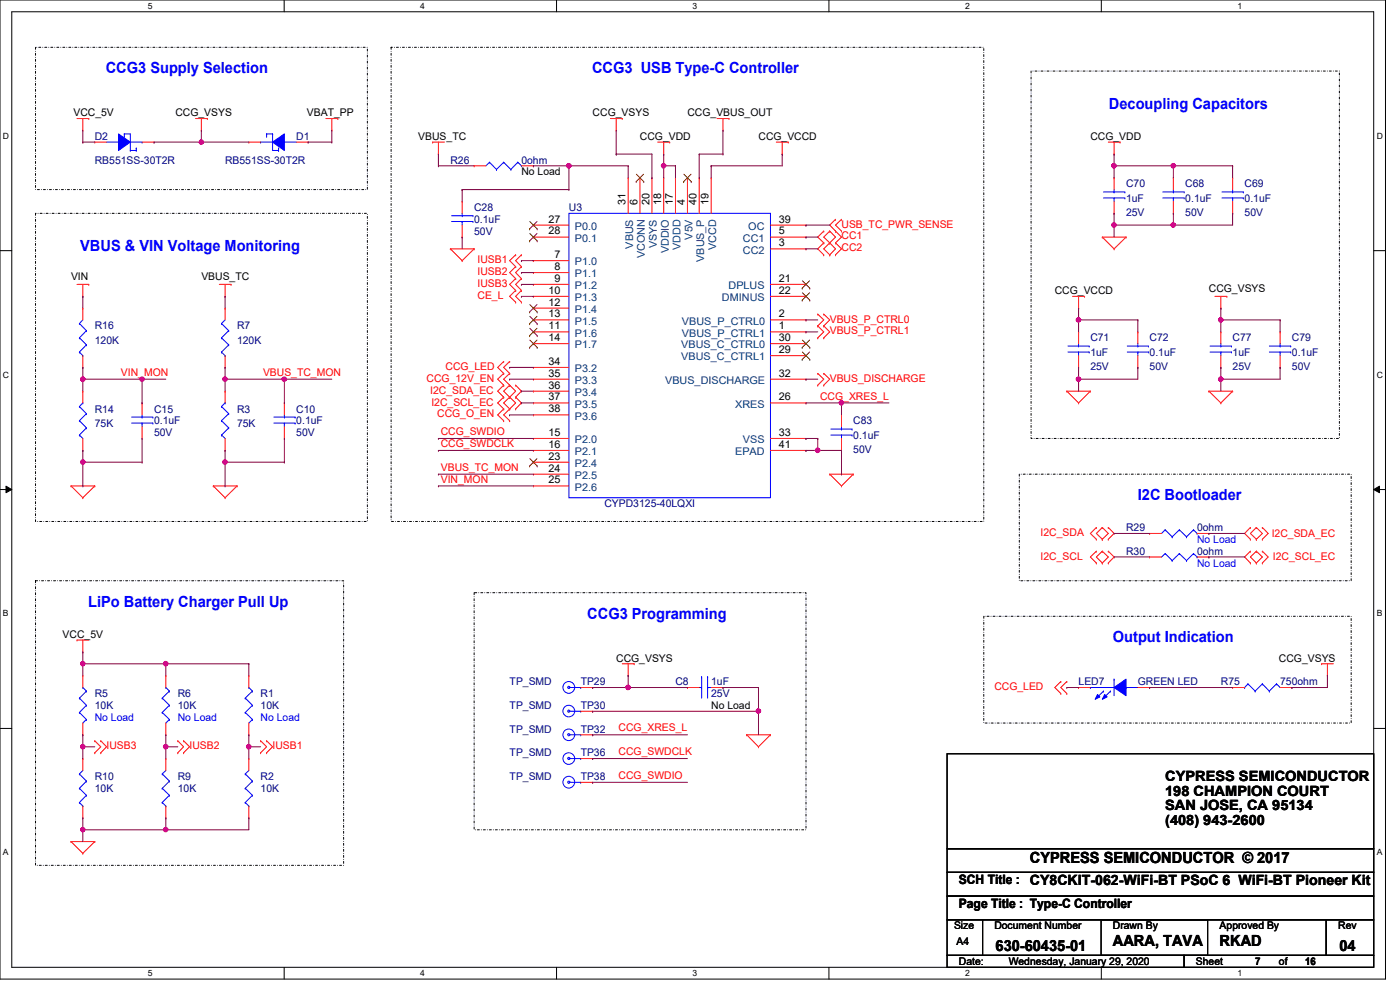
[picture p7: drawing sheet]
<svg xmlns="http://www.w3.org/2000/svg" width="297mm" height="210mm" viewBox="0 0 297 210" stroke-linecap="round" stroke-linejoin="round" font-family="sans-serif">
<defs><g id="words">
<g font-size="3.3" fill="#00f">
<text x="22.4" y="15.6">CCG3 Supply Selection</text>
<text x="125.6" y="15.6">CCG3 USB Type-C Controller</text>
<text x="235.2" y="23.1">Decoupling Capacitors</text>
<text x="17" y="53.3">VBUS &amp; VIN Voltage Monitoring</text>
<text x="241.4" y="106.1">I2C Bootloader</text>
<text x="18.7" y="128.7">LiPo Battery Charger Pull Up</text>
<text x="124.6" y="131.2">CCG3 Programming</text>
<text x="236.1" y="136.3">Output Indication</text>
</g>
<g font-size="3.3">
<text x="218.5" y="183">CYPRESS SEMICONDUCTOR © 2017</text>
<text x="211.2" y="201.6">630-60435-01</text>
<text x="236.1" y="200.6">AARA, TAVA</text>
<text x="258.7" y="200.6">RKAD</text>
<text x="284.1" y="201.6">04</text>
</g>
<g font-size="3">
<text x="247.2" y="165.7">CYPRESS SEMICONDUCTOR</text>
<text x="247.2" y="168.8">198 CHAMPION COURT</text>
<text x="247.2" y="171.9">SAN JOSE, CA 95134</text>
<text x="247.2" y="175">(408) 943-2600</text>
</g>
<g font-size="2.8">
<text x="203.4" y="187.6">SCH Title : CY8CKIT-062-WiFi-BT PSoC 6 WiFi-BT Pioneer Kit</text>
<text x="203.4" y="192.7">Page Title : Type-C Controller</text>
</g>
<g font-size="2.2">
<text x="15.6" y="24.6">VCC_5V</text>
<text x="37.2" y="24.6">CCG_VSYS</text>
<text x="65.1" y="24.6">VBAT_PP</text>
<text x="88.7" y="29.7">VBUS_TC</text>
<text x="125.7" y="24.6">CCG_VSYS</text>
<text x="135.8" y="29.7">CCG_VDD</text>
<text x="145.8" y="24.6">CCG_VBUS_OUT</text>
<text x="160.9" y="29.7">CCG_VCCD</text>
<text x="231.3" y="29.7">CCG_VDD</text>
<text x="110.6" y="37.2">No Load</text>
<text x="116.4" y="47.2">27</text>
<text x="132.7" y="43.5" transform="rotate(-90 132.7 43.5)">31</text>
<text x="135.2" y="43.5" transform="rotate(-90 135.2 43.5)">6</text>
<text x="137.8" y="43.5" transform="rotate(-90 137.8 43.5)">20</text>
<text x="140.3" y="43.5" transform="rotate(-90 140.3 43.5)">18</text>
<text x="142.7" y="43.5" transform="rotate(-90 142.7 43.5)">17</text>
<text x="145.3" y="43.5" transform="rotate(-90 145.3 43.5)">4</text>
<text x="147.8" y="43.5" transform="rotate(-90 147.8 43.5)">40</text>
<text x="150.3" y="43.5" transform="rotate(-90 150.3 43.5)">19</text>
<text x="165.2" y="47.2">39</text>
<text x="116.4" y="49.7">28</text>
<text x="165.2" y="52.2">3</text>
<text x="165.2" y="49.7">5</text>
<text x="15.1" y="59.4">VIN</text>
<text x="42.7" y="59.4">VBUS_TC</text>
<text x="117.6" y="54.7">7</text>
<text x="117.6" y="57.3">8</text>
<text x="117.6" y="59.8">9</text>
<text x="165.2" y="59.8">21</text>
<text x="116.4" y="62.3">10</text>
<text x="116.4" y="64.8">12</text>
<text x="165.2" y="62.3">22</text>
<text x="223.8" y="62.4">CCG_VCCD</text>
<text x="256.5" y="61.8">CCG_VSYS</text>
<text x="116.4" y="67.3">13</text>
<text x="116.4" y="69.8">11</text>
<text x="165.2" y="69.8">1</text>
<text x="165.2" y="67.3">2</text>
<text x="116.4" y="72.3">14</text>
<text x="116.4" y="77.4">34</text>
<text x="165.2" y="72.3">30</text>
<text x="165.2" y="74.9">29</text>
<text x="116.4" y="82.4">36</text>
<text x="116.4" y="79.9">35</text>
<text x="165.2" y="79.9">32</text>
<text x="116.4" y="87.5">38</text>
<text x="116.4" y="84.9">37</text>
<text x="165.2" y="84.9">26</text>
<text x="116.4" y="95">16</text>
<text x="116.4" y="92.5">15</text>
<text x="165.2" y="92.5">33</text>
<text x="165.2" y="95">41</text>
<text x="116.4" y="100">24</text>
<text x="116.4" y="97.5">23</text>
<text x="116.4" y="102.5">25</text>
<text x="13.3" y="135.3">VCC_5V</text>
<text x="130.7" y="140.3">CCG_VSYS</text>
<text x="271.3" y="140.3">CCG_VSYS</text>
<text x="150.9" y="150.4">No Load</text>
<text x="202.4" y="197.1">Size</text>
<text x="210.9" y="197.1">Document Number</text>
<text x="236.1" y="197.1">Drawn By</text>
<text x="258.7" y="197.1">Approved By</text>
<text x="283.9" y="197.1">Rev</text>
<text x="202.9" y="200.4">A4</text>
<text x="203.4" y="204.7">Date:</text>
<text x="214" y="204.7">Wednesday, January 29, 2020</text>
<text x="253.7" y="204.7">Sheet</text>
<text x="266.3" y="204.7">7</text>
<text x="271.3" y="204.7">of</text>
<text x="276.9" y="204.7">16</text>
</g>
<g font-size="2.2" fill="#000080">
<text x="20.1" y="29.7">D2</text>
<text x="62.9" y="29.7">D1</text>
<text x="20.1" y="34.7">RB551SS-30T2R</text>
<text x="47.8" y="34.7">RB551SS-30T2R</text>
<text x="95.5" y="34.7">R26</text>
<text x="110.6" y="34.7">0ohm</text>
<text x="238.9" y="39.8">C70</text>
<text x="251.5" y="39.8">C68</text>
<text x="264" y="39.8">C69</text>
<text x="100.6" y="44.7">C28</text>
<text x="100.6" y="47.3">0.1uF</text>
<text x="120.7" y="44.7">U3</text>
<text x="238.9" y="42.8">1uF</text>
<text x="238.9" y="45.8">25V</text>
<text x="251.5" y="42.8">0.1uF</text>
<text x="251.5" y="45.8">50V</text>
<text x="264" y="42.8">0.1uF</text>
<text x="264" y="45.8">50V</text>
<text x="100.6" y="49.8">50V</text>
<text x="20.1" y="69.9">R16</text>
<text x="50.3" y="69.9">R7</text>
<text x="20.1" y="72.9">120K</text>
<text x="50.3" y="72.9">120K</text>
<text x="231.3" y="72.4">C71</text>
<text x="231.3" y="75.4">1uF</text>
<text x="243.9" y="72.4">C72</text>
<text x="243.9" y="75.4">0.1uF</text>
<text x="261.5" y="72.4">C77</text>
<text x="261.5" y="75.4">1uF</text>
<text x="274.1" y="72.4">C79</text>
<text x="274.1" y="75.4">0.1uF</text>
<text x="231.3" y="78.4">25V</text>
<text x="243.9" y="78.4">50V</text>
<text x="261.5" y="78.4">25V</text>
<text x="274.1" y="78.4">50V</text>
<text x="20.1" y="87.5">R14</text>
<text x="32.7" y="87.5">C15</text>
<text x="50.3" y="87.5">R3</text>
<text x="62.9" y="87.5">C10</text>
<text x="20.1" y="90.5">75K</text>
<text x="32.7" y="90">0.1uF</text>
<text x="32.7" y="92.5">50V</text>
<text x="50.3" y="90.5">75K</text>
<text x="62.9" y="90">0.1uF</text>
<text x="62.9" y="92.5">50V</text>
<text x="181" y="90">C83</text>
<text x="181" y="93">0.1uF</text>
<text x="181" y="96.1">50V</text>
<text x="128.2" y="107.6">CYPD3125-40LQXI</text>
<text x="238.9" y="112.6">R29</text>
<text x="254" y="112.6">0ohm</text>
<text x="238.9" y="117.7">R30</text>
<text x="254" y="117.7">0ohm</text>
<text x="20.1" y="147.9">R5</text>
<text x="37.7" y="147.9">R6</text>
<text x="55.3" y="147.9">R1</text>
<text x="108.1" y="145.3">TP_SMD</text>
<text x="123.2" y="145.3">TP29</text>
<text x="143.3" y="145.3">C8</text>
<text x="150.9" y="145.3">1uF</text>
<text x="150.9" y="147.9">25V</text>
<text x="228.8" y="145.3">LED7</text>
<text x="241.4" y="145.3">GREEN LED</text>
<text x="259" y="145.3">R75</text>
<text x="271.6" y="145.3">750ohm</text>
<text x="20.1" y="150.4">10K</text>
<text x="37.7" y="150.4">10K</text>
<text x="55.3" y="150.4">10K</text>
<text x="108.1" y="155.4">TP_SMD</text>
<text x="108.1" y="150.4">TP_SMD</text>
<text x="123.2" y="155.4">TP32</text>
<text x="123.2" y="150.4">TP30</text>
<text x="108.1" y="160.4">TP_SMD</text>
<text x="123.2" y="160.4">TP36</text>
<text x="20.1" y="165.5">R10</text>
<text x="20.1" y="168">10K</text>
<text x="37.7" y="165.5">R9</text>
<text x="37.7" y="168">10K</text>
<text x="55.3" y="165.5">R2</text>
<text x="55.3" y="168">10K</text>
<text x="108.1" y="165.5">TP_SMD</text>
<text x="123.2" y="165.5">TP38</text>
</g>
<g font-size="2.2" fill="#004080">
<text x="122" y="51.3">P0.1</text>
<text x="122" y="48.8">P0.0</text>
<text x="134.3" y="52.7" transform="rotate(-90 134.3 52.7)">VBUS</text>
<text x="139.4" y="52.6" transform="rotate(-90 139.4 52.6)">VSYS</text>
<text x="141.9" y="53.8" transform="rotate(-90 141.9 53.8)">VDDIO</text>
<text x="144.4" y="53" transform="rotate(-90 144.4 53)">VDDD</text>
<text x="146.9" y="50.8" transform="rotate(-90 146.9 50.8)">V5V</text>
<text x="151.9" y="53" transform="rotate(-90 151.9 53)">VCCD</text>
<text x="157.6" y="53.8">CC2</text>
<text x="157.6" y="51.3">CC1</text>
<text x="158.7" y="48.8">OC</text>
<text x="122" y="56.3">P1.0</text>
<text x="122" y="58.8">P1.1</text>
<text x="136.8" y="54.8" transform="rotate(-90 136.8 54.8)">VCONN</text>
<text x="149.4" y="55.5" transform="rotate(-90 149.4 55.5)">VBUS_P</text>
<text x="122" y="61.3">P1.2</text>
<text x="122" y="63.9">P1.3</text>
<text x="153.2" y="63.9">DMINUS</text>
<text x="154.6" y="61.3">DPLUS</text>
<text x="122" y="66.4">P1.4</text>
<text x="122" y="68.9">P1.5</text>
<text x="122" y="71.4">P1.6</text>
<text x="144.7" y="71.4">VBUS_P_CTRL1</text>
<text x="144.7" y="68.9">VBUS_P_CTRL0</text>
<text x="122" y="73.9">P1.7</text>
<text x="144.5" y="73.9">VBUS_C_CTRL0</text>
<text x="144.5" y="76.5">VBUS_C_CTRL1</text>
<text x="122" y="84">P3.4</text>
<text x="122" y="81.4">P3.3</text>
<text x="122" y="79">P3.2</text>
<text x="141.1" y="81.4">VBUS_DISCHARGE</text>
<text x="122" y="89">P3.6</text>
<text x="122" y="86.5">P3.5</text>
<text x="156" y="86.5">XRES</text>
<text x="122" y="94">P2.0</text>
<text x="157.6" y="94">VSS</text>
<text x="122" y="96.6">P2.1</text>
<text x="122" y="101.6">P2.5</text>
<text x="122" y="99.1">P2.4</text>
<text x="156" y="96.6">EPAD</text>
<text x="122" y="104.1">P2.6</text>
</g>
<g font-size="2.2" fill="#f00">
<text x="178.5" y="48.3">USB_TC_PWR_SENSE</text>
<text x="178.5" y="50.8">CC1</text>
<text x="178.5" y="53.3">CC2</text>
<text x="101.3" y="58.3">IUSB2</text>
<text x="101.3" y="55.8">IUSB1</text>
<text x="101.3" y="60.9">IUSB3</text>
<text x="101.3" y="63.4">CE_L</text>
<text x="176" y="68.4">VBUS_P_CTRL0</text>
<text x="176" y="70.9">VBUS_P_CTRL1</text>
<text x="25.7" y="79.7">VIN_MON</text>
<text x="55.8" y="79.7">VBUS_TC_MON</text>
<text x="90.5" y="81">CCG_12V_EN</text>
<text x="91.3" y="83.5">I2C_SDA_EC</text>
<text x="94.5" y="78.4">CCG_LED</text>
<text x="176" y="81">VBUS_DISCHARGE</text>
<text x="91.5" y="86">I2C_SCL_EC</text>
<text x="92.8" y="88.5">CCG_O_EN</text>
<text x="174" y="84.8">CCG_XRES_L</text>
<text x="93.5" y="94.8">CCG_SWDCLK</text>
<text x="93.5" y="92.3">CCG_SWDIO</text>
<text x="93.5" y="99.9">VBUS_TC_MON</text>
<text x="93.5" y="102.4">VIN_MON</text>
<text x="220.8" y="113.7">I2C_SDA</text>
<text x="269.8" y="113.9">I2C_SDA_EC</text>
<text x="220.8" y="118.7">I2C_SCL</text>
<text x="270" y="118.7">I2C_SCL_EC</text>
<text x="210.9" y="146.3">CCG_LED</text>
<text x="131.2" y="155.2">CCG_XRES_L</text>
<text x="22.6" y="158.9">IUSB3</text>
<text x="40.2" y="158.9">IUSB2</text>
<text x="57.8" y="158.9">IUSB1</text>
<text x="131.2" y="160.2">CCG_SWDCLK</text>
<text x="131.2" y="165.2">CCG_SWDIO</text>
</g>
<g font-size="2.2" fill="#00f">
<text x="254" y="115.2">No Load</text>
<text x="254" y="120.2">No Load</text>
<text x="20.1" y="152.9">No Load</text>
<text x="37.7" y="152.9">No Load</text>
<text x="55.3" y="152.9">No Load</text>
</g>
<g font-size="1.8">
<text x="31.4" y="1.9">5</text>
<text x="89.2" y="1.9">4</text>
<text x="146.9" y="1.9">3</text>
<text x="204.7" y="1.9">2</text>
<text x="262.5" y="1.9">1</text>
<text x=".6" y="29.4">D</text>
<text x="292.1" y="29.4">D</text>
<text x=".6" y="80.1">C</text>
<text x="292.1" y="80.1">C</text>
<text x=".6" y="130.8">B</text>
<text x="292.1" y="130.8">B</text>
<text x=".6" y="181.4">A</text>
<text x="292.1" y="181.4">A</text>
<text x="31.4" y="207.1">5</text>
<text x="89.2" y="207.1">4</text>
<text x="146.9" y="207.1">3</text>
<text x="204.7" y="207.1">2</text>
<text x="262.5" y="207.1">1</text>
</g>
</g></defs>
<path d="M0 0h293.9v207.7h-293.9zM2.5 2.5h288.9v202.7h-288.9z" fill="none" stroke="#000" stroke-width=".21"/>
<g fill="#fff">
<path d="M31.4 .3h.9v1.9h-.9z"/>
<path d="M31.4 205.4h.9v2h-.9z"/>
</g>
<path d="M60.3 0v2.5M60.3 205.2v2.5" fill="none" stroke="#000" stroke-width=".21"/>
<g fill="#fff">
<path d="M89.2 .3h.9v1.9h-.9z"/>
<path d="M89.2 205.4h.9v2h-.9z"/>
</g>
<path d="M118.1 0v2.5M118.1 205.2v2.5" fill="none" stroke="#000" stroke-width=".21"/>
<g fill="#fff">
<path d="M146.9 .3h1v1.9h-1z"/>
<path d="M146.9 205.4h1v2h-1z"/>
</g>
<path d="M175.9 0v2.5M175.9 205.2v2.5" fill="none" stroke="#000" stroke-width=".21"/>
<g fill="#fff">
<path d="M204.7 .3h1v1.9h-1z"/>
<path d="M204.7 205.4h1v2h-1z"/>
</g>
<path d="M233.6 0v2.5M233.6 205.2v2.5" fill="none" stroke="#000" stroke-width=".21"/>
<g fill="#fff">
<path d="M262.5 .3h1v1.9h-1z"/>
<path d="M262.5 205.4h1v2h-1z"/>
<path d="M.6 27.8h1.3v2h-1.3z"/>
<path d="M292.1 27.8h1.2v2h-1.2z"/>
<path d="M.6 78.5h1.3v2h-1.3z"/>
<path d="M292.1 78.5h1.2v2h-1.2z"/>
</g>
<path d="M0 53.2h2.5M291.4 53.2h2.5" fill="none" stroke="#000" stroke-width=".21"/>
<g fill="#fff">
<path d="M.6 129.2h1.2v1.9h-1.2z"/>
<path d="M292.1 129.2h1.1v1.9h-1.1z"/>
</g>
<path d="M0 103.8h2.5M1.3 103.1l1.2 .7-1.2 .7zM291.4 103.8l1.3-.7v1.4zM291.4 103.8h2.5" fill="none" stroke="#000" stroke-width=".21"/>
<path d="M1.3 103.1l1.2 .7-1.2 .7zM291.4 103.8l1.3-.7v1.4z" fill="#000"/>
<g fill="#fff">
<path d="M.6 179.8h1.2v2h-1.2z"/>
<path d="M292.1 179.8h1.1v2h-1.1z"/>
</g>
<path d="M0 154.5h2.5M200.9 159.9h90.5v20.1h-90.5zM291.4 154.5h2.5M200.9 180h90.5v5h-90.5zM200.9 185h90.5v5.1h-90.5zM200.9 195.1h7.5v7.5h-7.5zM200.9 190.1h90.5v5h-90.5zM208.4 195.1h72.9v7.5h-72.9zM233.6 195.1h22.6v7.5h-22.6zM281.3 195.1h10.1v7.5h-10.1zM200.9 202.6h50.3v2.6h-50.3zM251.2 202.6h40.2v2.6h-40.2z" fill="none" stroke="#000" stroke-width=".21"/>
<path d="M7.5 10h70.4v30.2h-70.4zM83 10h125.7v100.6h-125.7zM218.7 15.1h65.4v77.9h-65.4zM7.5 45.3h70.4v65.3h-70.4zM216.2 100.6h70.4v22.6h-70.4zM7.5 123.2h65.4v60.4h-65.4zM100.6 125.7h70.4v50.3h-70.4zM208.7 130.7h77.9v22.7h-77.9z" fill="none" stroke="#000" stroke-width=".21" stroke-dasharray=".4 .4 0 .4"/>
<g fill="none" stroke="#f00" stroke-width=".21">
<path d="M16.3 25.1h2.5M17.6 27.6h.1M17.6 25.1v2.5M18.8 25.1h.1M41.5 25.1h2.5M42.7 27.6h.1M42.7 25.1v2.5M44 25.1h.1M69.1 25.1h2.6M70.4 27.6h.1M70.4 25.1v2.5M71.7 25.1h.1"/>
<path d="M91.8 30.1h.1M91.8 30.1h2.5M93 32.7h.1M93 30.1v2.6M100.6 35.2h.1M100.6 35.2h2.5M110.6 35.2h2.6M113.2 35.2h.1M129.5 25.1h2.5M130.7 27.6h.1M130.7 25.1v2.5M132 25.1h.1"/>
<path d="M139.5 30.1h2.6M140.8 32.7h.1M140.8 30.1v2.6M142.1 30.1h.1M152.1 25.1h2.5M153.4 27.6h.1M153.4 25.1v2.5M154.6 25.1h.1M164.7 30.1h2.5M165.9 32.7h.1M165.9 30.1v2.6M167.2 30.1h.1"/>
<path d="M235.1 30.1h2.5M236.3 32.7h.1M236.3 30.1v2.6M237.6 30.1h.1M95.5 52.8h.1M95.5 52.8h5.1M95.5 52.8l2.5 2.5M98 55.3h.1M98 42.7h.1M98 50.3h.1M98 42.7v2.6M98 47.8v2.5"/>
<path d="M100.6 52.8h.1M100.6 52.8l-2.6 2.5M109.4 59.1h.1M109.4 56.6h.1M109.4 54.1h.1M109.4 59.1l-1.3 1.2 1.3 1.3M109.4 56.6l-1.3 1.2 1.3 1.3M109.4 54.1l-1.3 1.2 1.3 1.3M110.6 59.1h.1M110.6 56.6h.1M110.6 54.1h.1M110.6 59.1l-1.2 1.2 1.2 1.3"/>
<path d="M110.6 56.6l-1.2 1.2 1.2 1.3M110.6 54.1l-1.2 1.2 1.2 1.3M174.8 49h.1M174.8 51.5h.1M174.8 54.1h.1M174.8 49l-1.3 1.3 1.3 1.2M174.8 51.5l-1.3 1.3 1.3 1.3M176 51.5h.1M176 49h.1M176 54.1h.1M176 49l-1.2 1.3 1.2 1.2M176 49l1.2 1.3-2.4 2.5 1.2 1.3"/>
<path d="M176 51.5l1.2 1.3-1.2 1.3M177.2 46.5h.1M177.2 49h.1M177.2 51.5h.1M177.2 54.1h.1M177.2 46.5l-1.2 1.3 1.2 1.2M177.2 49l1.3 1.3-1.3 1.2M177.2 51.5l1.3 1.3-1.3 1.3M178.5 49h.1M178.5 46.5h.1M178.5 46.5l-1.3 1.3 1.3 1.2M233.8 50.3h.1"/>
<path d="M233.8 50.3h5.1M233.8 50.3l2.5 2.5M236.3 52.8h.1M238.9 50.3h.1M238.9 50.3l-2.6 2.5M16.3 60.3h2.5M17.6 62.9h.1M17.6 65.4h.1M17.6 77.9h.1M17.6 60.3v2.6M17.6 65.4v2.5M17.6 75.4v2.5"/>
<path d="M18.8 60.3h.1M46.5 60.3h2.5M47.8 62.9h.1M47.8 60.3v2.6M49 60.3h.1M106.8 76.7h.1M106.8 79.2h.1M106.8 76.7l-1.2 1.2 1.2 1.3M106.8 79.2l-1.2 1.2 1.2 1.3M108.1 76.7h.1M108.1 79.2h.1M108.1 76.7l-1.3 1.2 1.3 1.3"/>
<path d="M108.1 79.2l-1.3 1.2 2.6 2.6-1.3 1.2M109.4 61.6h.1M109.4 64.1h.1M109.4 61.6l-1.3 1.3 1.3 1.2M110.6 61.6h.1M110.6 64.1h.1M110.6 61.6l-1.2 1.3 1.2 1.2M173.5 69.1h.1M173.5 66.6h.1M173.5 71.7h.1M173.5 79.2h.1M173.5 66.6l1.3 1.3-1.3 1.2"/>
<path d="M173.5 69.1l1.3 1.3-1.3 1.3M173.5 79.2l1.3 1.2-1.3 1.3M174.8 69.1h.1M174.8 66.6h.1M174.8 71.7h.1M174.8 79.2h.1M174.8 66.6l1.2 1.3-1.2 1.2M174.8 69.1l1.2 1.3-1.2 1.3M174.8 79.2l1.2 1.2-1.2 1.3M227.5 62.9h2.6M228.8 65.4h.1M228.8 62.9v2.5"/>
<path d="M230.1 62.9h.1M241.4 70.4h.1M241.4 77.9h.1M241.4 70.4v2.5M241.4 75.4v2.5M257.7 62.9h2.6M259 65.4h.1M259 70.4h.1M259 77.9h.1M259 62.9v2.5M259 70.4v2.5M259 75.4v2.5"/>
<path d="M260.3 62.9h.1M17.6 95.5h.1M17.6 83h.1M17.6 83v2.5M17.6 93v2.5M30.1 85.5h.1M30.1 93h.1M30.1 85.5v2.5M30.1 90.5v2.5M106.8 81.7h.1M106.8 86.7h.1M106.8 89.2h.1"/>
<path d="M106.8 84.2h.1M106.8 86.7l-1.2 1.3 1.2 1.2M106.8 81.7l-1.2 1.3 1.2 1.2M106.8 84.2l-1.2 1.3 1.2 1.2M108.1 81.7h.1M108.1 86.7h.1M108.1 89.2h.1M108.1 84.2h.1M108.1 84.2l1.3 1.3-2.6 2.5 1.3 1.2M108.1 81.7l-1.3 1.3 1.3 1.2M108.1 84.2l-1.3 1.3 1.3 1.2M109.4 84.2h.1"/>
<path d="M109.4 81.7h.1M109.4 86.7h.1M109.4 84.2l1.2 1.3-1.2 1.2M109.4 81.7l1.2 1.3-1.2 1.2M173.5 81.7h.1M174.8 81.7h.1M226.3 83h.1M226.3 83h5M226.3 83l2.5 2.5M228.8 85.5h.1M231.3 83h.1M231.3 83l-2.5 2.5"/>
<path d="M256.5 83h.1M256.5 83h5M256.5 83l2.5 2.5M259 85.5h.1M261.5 83h.1M261.5 83l-2.5 2.5M15.1 103.1h.1M15.1 103.1h5M15.1 103.1l2.5 2.5M17.6 105.6h.1M20.1 103.1h.1M20.1 103.1l-2.5 2.5"/>
<path d="M45.3 103.1h.1M45.3 103.1h5M45.3 103.1l2.5 2.5M47.8 105.6h.1M50.3 103.1h.1M50.3 103.1l-2.5 2.5M176 100.6h.1M176 100.6h5M176 100.6l2.5 2.5M178.5 103.1h.1M181 100.6h.1M181 100.6l-2.5 2.5"/>
<path d="M232.6 116.9h.1M232.6 119.4h.1M232.6 111.9h.1M232.6 114.4h.1M232.6 111.9l-1.3 1.3 1.3 1.2M232.6 116.9l-1.3 1.3 1.3 1.2M233.8 119.4h.1M233.8 116.9h.1M233.8 114.4h.1M233.8 111.9h.1M233.8 116.9l1.3 1.3-1.3 1.2M233.8 116.9l-1.2 1.3 1.2 1.2"/>
<path d="M233.8 111.9l1.3 1.3-1.3 1.2M233.8 111.9l-1.2 1.3 1.2 1.2M235.1 116.9h.1M235.1 119.4h.1M235.1 111.9h.1M235.1 114.4h.1M235.1 116.9l1.2 1.3-1.2 1.2M235.1 111.9l1.2 1.3-1.2 1.2M243.9 118.2h.1M243.9 118.2h2.5M254 118.2h2.5M256.5 118.2h.1"/>
<path d="M265.3 114.4h.1M265.3 111.9h.1M265.3 119.4h.1M265.3 116.9h.1M265.3 111.9l-1.3 1.3 1.3 1.2M265.3 116.9l-1.3 1.3 1.3 1.2M266.5 111.9h.1M266.5 114.4h.1M266.5 116.9h.1M266.5 119.4h.1M266.5 111.9l-1.2 1.3 1.2 1.2M266.5 111.9l1.3 1.3-1.3 1.2"/>
<path d="M266.5 116.9l-1.2 1.3 1.2 1.2M266.5 116.9l1.3 1.3-1.3 1.2M267.8 114.4h.1M267.8 111.9h.1M267.8 119.4h.1M267.8 116.9h.1M267.8 111.9l1.2 1.3-1.2 1.2M267.8 116.9l1.2 1.3-1.2 1.2M16.3 135.8h.1M16.3 135.8h2.5M17.6 138.3h.1M17.6 135.8v2.5"/>
<path d="M20.1 157.1h.1M20.1 159.7h.1M20.1 157.1l1.3 1.3-1.3 1.3M21.4 157.1h.1M21.4 159.7h.1M21.4 157.1l1.2 1.3-1.2 1.3M37.7 157.1h.1M37.7 159.7h.1M37.7 157.1l1.2 1.3-1.2 1.3M38.9 157.1h.1M38.9 159.7h.1M38.9 157.1l1.3 1.3-1.3 1.3"/>
<path d="M52.8 155.9h.1M52.8 143.3h.1M52.8 143.3v2.5M52.8 153.4v2.5M55.3 157.1h.1M55.3 159.7h.1M55.3 157.1l1.3 1.3-1.3 1.3M56.6 157.1h.1M56.6 159.7h.1M56.6 157.1l1.2 1.3-1.2 1.3M132 140.8h2.5M133.3 143.3h.1"/>
<path d="M133.3 140.8v2.5M134.5 140.8h.1M158.4 155.9h.1M158.4 155.9h5M158.4 155.9l2.5 2.5M160.9 158.4h.1M163.4 155.9h.1M163.4 155.9l-2.5 2.5M225 144.6h.1M225 147.1h.1M225 144.6l-1.2 1.2 1.2 1.3M226.3 144.6h.1"/>
<path d="M226.3 147.1h.1M226.3 144.6l-1.3 1.2 1.3 1.3M280.4 140.8h.1M280.4 140.8h2.5M281.6 143.3h.1M281.6 140.8v2.5M15.1 178.5h.1M15.1 178.5h5M15.1 178.5l2.5 2.5M20.1 178.5h.1M20.1 178.5l-2.5 2.5M17.6 181h.1"/>
</g>
<g fill="none" stroke="#00f" stroke-width=".21">
<path d="M22.6 30.1h2.5M25.1 30.1h.1M26.4 28.4h.1M26.4 28.4h1.2v3.5M27.6 31.9h.1M27.6 30.1h2.5M27.6 31.9h1.3M28.9 31.9h.1M30.1 30.1h.1M103.8 34.4h.1M103.8 34.4l-.7 .8M103.8 34.4l1.5 1.5"/>
<path d="M105.3 35.9h.1M106.8 34.4h.1M106.8 34.4l-1.5 1.5M106.8 34.4l1.6 1.5M108.4 35.9h.1M109.9 34.4h.1M109.9 34.4l-1.5 1.5M109.9 34.4l.7 .8M110.6 35.2h.1M95.8 47h4.5M95.8 45.8h4.5M98 45.8h.1"/>
<path d="M98 47h.1M98 45.3v.5M98 47v.8M100.3 47h.1M100.3 45.8h.1M16.8 68.6h.1M16.8 71.7h.1M16.8 74.7h.1M16.8 68.6l1.5 1.5M16.8 71.7l1.5 1.5M16.8 74.7l.8 .7M17.6 75.4h.1"/>
<path d="M17.6 67.9l-.8 .7M18.3 70.1h.1M18.3 73.2h.1M18.3 70.1l-1.5 1.6M18.3 73.2l-1.5 1.5M239.1 74.7h4.5M239.1 73.4h4.5M241.4 73.4h.1M241.4 74.7h.1M241.4 72.9v.5M241.4 74.7v.7M243.6 74.7h.1"/>
<path d="M243.6 73.4h.1M256.7 74.7h4.5M256.7 73.4h4.5M259 73.4h.1M259 74.7h.1M259 72.9v.5M259 74.7v.7M261.2 74.7h.1M261.2 73.4h.1M16.8 92.3h.1M16.8 89.2h.1M16.8 86.2h.1"/>
<path d="M16.8 92.3l.8 .7M16.8 89.2l1.5 1.6M16.8 86.2l1.5 1.6M17.6 85.5h.1M17.6 85.5l-.8 .7M18.3 90.8h.1M18.3 87.8h.1M18.3 90.8l-1.5 1.5M18.3 87.8l-1.5 1.4M27.9 89.7h4.5M27.9 88.5h4.5M30.1 88.5h.1"/>
<path d="M30.1 89.7h.1M30.1 88v.5M30.1 89.7v.8M32.4 89.7h.1M32.4 88.5h.1M247.2 117.4h.1M247.2 117.4l-.8 .8M247.2 117.4l1.5 1.5M248.7 118.9h.1M250.2 117.4h.1M250.2 117.4l-1.5 1.5M250.2 117.4l1.5 1.5"/>
<path d="M251.7 118.9h.1M253.2 117.4h.1M253.2 117.4l-1.5 1.5M253.2 117.4l.8 .8M254 118.2h.1M52 151.1h.1M52 148.1h.1M52 151.1l1.6 1.5M52 148.1l1.6 1.5M52.8 145.8h.1M52.8 145.8l.8 .8M53.6 152.6h.1"/>
<path d="M53.6 149.6h.1M53.6 146.6h.1M53.6 152.6l-.8 .8M53.6 149.6l-1.6 1.5M53.6 146.6l-1.6 1.5"/>
</g>
<path d="M25.1 28.4l2.5 1.7-2.5 1.8z" fill-rule="evenodd" fill="#00f"/>
<g fill="none" stroke="#00f" stroke-width=".21">
<path d="M25.1 28.4l2.5 1.7-2.5 1.8zM26.4 28.9h.1M26.4 28.4v.5M28.9 31.4h.1M28.9 31.4v.5M47 68.6h.1M47 71.7h.1M47 74.7h.1M47 68.6l1.5 1.5M47 71.7l1.5 1.5M47 74.7l.8 .7M47.8 75.4h.1"/>
<path d="M47.8 67.9l-.8 .7M48.5 70.1h.1M48.5 73.2h.1M48.5 70.1l-1.5 1.6M48.5 73.2l-1.5 1.5M231.3 145.8h.1M231.3 145.8h5M236.3 144.1h.1M236.3 144.1v3.5M238.9 145.8h.1M238.9 145.8h2.5M264 145.8h.1"/>
<path d="M264.8 145.1h.1M264.8 145.1l1.5 1.5M264.8 145.1l-.8 .7M266.3 146.6h.1M267.8 145.1h.1M267.8 145.1l1.5 1.5M267.8 145.1l-1.5 1.5M269.3 146.6h.1M270.8 145.1h.1M270.8 145.1l.8 .7M270.8 145.1l-1.5 1.5M52 164.2h.1"/>
<path d="M52 167.2h.1M52 170.2h.1M52 164.2l1.6 1.5M52 167.2l1.6 1.5M52 170.2l.8 .8M52.8 171h.1M52.8 163.4l-.8 .8M53.6 165.7h.1M53.6 168.7h.1M53.6 165.7l-1.6 1.5M53.6 168.7l-1.6 1.5"/>
</g>
<g fill="none" stroke="#f00" stroke-width=".21">
<path d="M20.1 30.1h.1M20.1 30.1h2.5M30.1 30.1h2.6M32.7 30.1h.1M47.8 65.4h.1M47.8 77.9h.1M47.8 65.4v2.5M47.8 75.4v2.5M261.5 145.8h.1M261.5 145.8h2.5M271.6 145.8h2.5M274.1 145.8h.1"/>
<path d="M52.8 160.9h.1M52.8 173.5h.1M52.8 160.9v2.5M52.8 171v2.5"/>
</g>
<path d="M236.3 145.8l2.6-1.7v3.5z" fill-rule="evenodd" fill="#00f"/>
<path d="M236.3 145.8l2.6-1.7v3.5z" fill="none" stroke="#00f" stroke-width=".21"/>
<path d="M232.8 147.3l.5 .5-1 .5z" fill-rule="evenodd" fill="#00f"/>
<path d="M232.8 147.3l.5 .5-1 .5z" fill="none" stroke="#00f" stroke-width=".21"/>
<path d="M234.4 147.3l.5 .5-1.1 .5z" fill-rule="evenodd" fill="#00f"/>
<g fill="none" stroke="#00f" stroke-width=".21">
<path d="M55.3 30.1h.1M55.3 30.1h2.5M56.6 28.4h.1M56.6 28.4h1.2M57.8 28.4h.1M57.8 28.4v3.5h1.3M59.1 31.9h.1M60.3 30.1h.1M60.3 30.1h2.6M120.7 45.3h42.7v60.3h-42.7zM234.1 146.6h.1M234.1 146.6l-1.5 1.5"/>
<path d="M234.4 147.3l.5 .5-1.1 .5zM235.6 146.6h.1M235.6 146.6l-1.5 1.5"/>
</g>
<g fill="none" stroke="#f00" stroke-width=".21">
<path d="M133.3 37.7h.1M133.3 37.7v7.6M135.8 37.7h.1M135.8 37.7v7.6M138.3 37.7h.1M138.3 37.7v7.6M140.8 37.7h.1M140.8 37.7v7.6M143.3 37.7h.1M143.3 37.7v7.6M145.8 37.7h.1M145.8 37.7v7.6"/>
<path d="M148.3 37.7h.1M148.3 37.7v7.6M150.9 37.7h.1M150.9 37.7v7.6M113.2 55.3h.1M113.2 57.8h.1M113.2 50.3h.1M113.2 47.8h.1M113.2 50.3h7.5M113.2 55.3h7.5M113.2 57.8h7.5M113.2 47.8h7.5"/>
<path d="M163.4 52.8h7.6M163.4 50.3h7.6M163.4 47.8h7.6M171 52.8h.1M171 50.3h.1M171 47.8h.1M113.2 60.3h.1M113.2 62.9h.1M113.2 65.4h.1M113.2 67.9h.1M113.2 70.4h.1M113.2 72.9h.1"/>
<path d="M113.2 77.9h.1M113.2 70.4h7.5M113.2 67.9h7.5M113.2 60.3h7.5M113.2 62.9h7.5M113.2 65.4h7.5M113.2 72.9h7.5M113.2 77.9h7.5M163.4 70.4h7.6M163.4 67.9h7.6M163.4 60.3h7.6M163.4 62.9h7.6"/>
<path d="M163.4 72.9h7.6M163.4 75.4h7.6M171 70.4h.1M171 67.9h.1M171 72.9h.1M171 75.4h.1M171 62.9h.1M171 60.3h.1M113.2 95.5h.1M113.2 93h.1M113.2 98h.1M113.2 88h.1"/>
<path d="M113.2 85.5h.1M113.2 83h.1M113.2 80.4h.1M113.2 95.5h7.5M113.2 93h7.5M113.2 85.5h7.5M113.2 98h7.5M113.2 88h7.5M113.2 83h7.5M113.2 80.4h7.5M163.4 95.5h7.6M163.4 93h7.6"/>
<path d="M163.4 85.5h7.6M163.4 80.4h7.6M171 85.5h.1M171 93h.1M171 80.4h.1M171 95.5h.1M113.2 103.1h.1M113.2 100.6h.1M113.2 103.1h7.5M113.2 100.6h7.5M228.8 145.8h.1M228.8 145.8h2.5"/>
<path d="M241.4 145.8h2.5M243.9 145.8h.1"/>
</g>
<g fill="none" stroke="#804000" stroke-width=".21">
<path d="M135 38.5h.1M135 37l1.6 1.5M136.5 37l-1.5 1.5M136.6 38.5h.1M145 38.5h.1M145.1 37l1.5 1.5M146.6 37l-1.6 1.5M146.6 38.5h.1M112.4 51.1h.1M112.4 48.6h.1M112.4 49.5l1.6 1.6M112.4 47l1.6 1.6"/>
<path d="M113.9 49.5l-1.5 1.6M113.9 47l-1.5 1.6M114 51.1h.1M114 48.6h.1M170.2 59.6l1.6 1.5M171.7 59.6l-1.5 1.5M112.4 66.2h.1M112.4 68.7h.1M112.4 71.2h.1M112.4 73.7h.1M112.4 64.6l1.6 1.6M112.4 67.1l1.6 1.6"/>
<path d="M112.4 69.6l1.6 1.6M112.4 72.1l1.6 1.6M113.9 64.6l-1.5 1.6M113.9 67.1l-1.5 1.6M113.9 69.6l-1.5 1.6M113.9 72.1l-1.5 1.6M114 66.2h.1M114 68.7h.1M114 71.2h.1M114 73.7h.1M170.2 73.7h.1M170.2 76.2h.1"/>
<path d="M170.2 63.7h.1M170.2 61.1h.1M170.2 72.1l1.6 1.6M170.2 74.7l1.6 1.5M170.2 62.1l1.6 1.6M171.7 72.1l-1.5 1.6M171.7 74.7l-1.5 1.5M171.7 62.1l-1.5 1.6M171.8 73.7h.1M171.8 76.2h.1M171.8 63.7h.1M171.8 61.1h.1"/>
<path d="M112.4 98.8h.1M112.4 97.3l1.6 1.5M113.9 97.3l-1.5 1.5M114 98.8h.1"/>
</g>
<path d="M57.8 30.1l2.5-1.7v3.5z" fill-rule="evenodd" fill="#00f"/>
<g fill="none" stroke="#00f" stroke-width=".21">
<path d="M56.6 28.9h.1M56.6 28.4v.5M57.8 30.1l2.5-1.7v3.5zM59.1 31.4h.1M59.1 31.4v.5M234.1 42h4.5M234.1 40.7h4.5M236.3 40.7h.1M236.3 42h.1M236.3 40.2v.5M236.3 42v.7M238.6 42h.1"/>
<path d="M238.6 40.7h.1M246.7 42h4.5M246.7 40.7h4.5M248.9 40.7h.1M248.9 42h.1M248.9 40.2v.5M248.9 42v.7M251.2 42h.1M251.2 40.7h.1M259.2 42h4.6M259.2 40.7h4.6M261.5 40.7h.1"/>
<path d="M261.5 42h.1M261.5 40.2v.5M261.5 42v.7M263.8 42h.1M263.8 40.7h.1M226.6 74.7h4.5M226.6 73.4h4.5M228.8 73.4h.1M228.8 74.7h.1M228.8 72.9v.5M228.8 74.7v.7M231.1 74.7h.1"/>
<path d="M231.1 73.4h.1M269.3 74.7h4.5M269.3 73.4h4.5M271.6 73.4h.1M271.6 74.7h.1M271.6 72.9v.5M271.6 74.7v.7M273.8 74.7h.1M273.8 73.4h.1M47 92.3h.1M47 89.2h.1M47 86.2h.1"/>
<path d="M47 92.3l.8 .7M47 89.2l1.5 1.6M47 86.2l1.5 1.6M47.8 85.5h.1M47.8 85.5l-.8 .7M48.5 90.8h.1M48.5 87.8h.1M48.5 90.8l-1.5 1.5M48.5 87.8l-1.5 1.4M58.1 89.7h4.5M58.1 88.5h4.5M60.3 88.5h.1"/>
<path d="M60.3 89.7h.1M60.3 88v.5M60.3 89.7v.8M62.6 89.7h.1M62.6 88.5h.1M176.3 92.3h4.5M176.3 91h4.5M178.5 91h.1M178.5 92.3h.1M178.5 90.5v.5M178.5 92.3v.7M180.8 92.3h.1"/>
<path d="M180.8 91h.1M247.2 112.4h.1M247.2 112.4l-.8 .8M247.2 112.4l1.5 1.5M248.7 113.9h.1M250.2 112.4h.1M250.2 112.4l-1.5 1.5M250.2 112.4l1.5 1.5M251.7 113.9h.1M253.2 112.4h.1M253.2 112.4l-1.5 1.5M253.2 112.4l.8 .8"/>
<path d="M254 113.2h.1M16.8 151.1h.1M16.8 148.1h.1M16.8 151.1l1.5 1.5M16.8 148.1l1.5 1.5M17.6 145.8h.1M17.6 145.8l.7 .8M18.3 152.6h.1M18.3 149.6h.1M18.3 146.6h.1M18.3 152.6l-.7 .8M18.3 149.6l-1.5 1.5"/>
<path d="M18.3 146.6l-1.5 1.5M34.4 151.1h.1M34.4 148.1h.1M34.4 151.1l1.5 1.5M34.4 148.1l1.5 1.5M35.2 145.8h.1M35.2 145.8l.7 .8M35.9 152.6h.1M35.9 149.6h.1M35.9 146.6h.1M35.9 152.6l-.7 .8M35.9 149.6l-1.5 1.5"/>
<path d="M35.9 146.6l-1.5 1.5M120.5 145.6h.3v.4h-.3zM120.5 155.7h.3v.3h-.3zM120.5 150.7h.3v.3h-.3zM120.7 145.8h2.5M120.7 155.9h2.5M120.7 150.9h2.5M123.2 145.8h.1M123.2 155.9h.1M123.2 150.9h.1M148.3 145.8h.5M148.8 145.8h.1"/>
<path d="M148.8 143.6h.1M148.8 143.6v4.5M150.1 143.6h.1M150.1 145.8h.1M150.1 145.8h.8M150.1 143.6v4.5M16.8 164.2h.1M16.8 167.2h.1M16.8 170.2h.1M16.8 164.2l1.5 1.5M16.8 167.2l1.5 1.5M16.8 170.2l.8 .8"/>
<path d="M17.6 171h.1M17.6 163.4l-.8 .8M18.3 165.7h.1M18.3 168.7h.1M18.3 165.7l-1.5 1.5M18.3 168.7l-1.5 1.5M34.4 164.2h.1M34.4 167.2h.1M34.4 170.2h.1M34.4 164.2l1.5 1.5M34.4 167.2l1.5 1.5M34.4 170.2l.8 .8"/>
<path d="M35.2 171h.1M35.2 163.4l-.8 .8M35.9 165.7h.1M35.9 168.7h.1M35.9 165.7l-1.5 1.5M35.9 168.7l-1.5 1.5M120.5 160.7h.3v.3h-.3zM120.5 165.8h.3v.3h-.3zM120.7 160.9h2.5M120.7 165.9h2.5M123.2 160.9h.1M123.2 165.9h.1"/>
<circle cx="120.7" cy="145.8" r="1.25"/>
<circle cx="120.7" cy="155.9" r="1.24"/>
<circle cx="120.7" cy="150.8" r="1.24"/>
<circle cx="120.7" cy="165.9" r="1.25"/>
<circle cx="120.7" cy="160.9" r="1.24"/>
</g>
<g fill="none" stroke="#f00" stroke-width=".21">
<path d="M52.8 30.1h.1M52.8 30.1h2.5M62.9 30.1h2.5M65.4 30.1h.1M236.3 37.7h.1M236.3 37.7v2.5M248.9 37.7h.1M248.9 37.7v2.5M261.5 37.7h.1M261.5 37.7v2.5M236.3 45.3h.1M236.3 42.7v2.6"/>
<path d="M248.9 45.3h.1M248.9 42.7v2.6M261.5 45.3h.1M261.5 42.7v2.6M228.8 70.4h.1M228.8 77.9h.1M228.8 70.4v2.5M228.8 75.4v2.5M271.6 70.4h.1M271.6 77.9h.1M271.6 70.4v2.5M271.6 75.4v2.5"/>
<path d="M47.8 95.5h.1M47.8 83h.1M47.8 83v2.5M47.8 93v2.5M60.3 85.5h.1M60.3 93h.1M60.3 85.5v2.5M60.3 90.5v2.5M178.5 88h.1M178.5 95.5h.1M178.5 88v2.5M178.5 93v2.5"/>
<path d="M243.9 113.2h.1M243.9 113.2h2.5M254 113.2h2.5M256.5 113.2h.1M17.6 155.9h.1M17.6 143.3h.1M17.6 143.3v2.5M17.6 153.4v2.5M35.2 155.9h.1M35.2 143.3h.1M35.2 143.3v2.5M35.2 153.4v2.5"/>
<path d="M123.2 145.8h2.5M123.2 155.9h2.5M123.2 150.9h2.5M125.7 145.8h.1M125.7 155.9h.1M125.7 150.9h.1M145.8 145.8h.1M145.8 145.8h2.5M150.9 145.8h2.5M153.4 145.8h.1M17.6 160.9h.1M17.6 173.5h.1"/>
<path d="M17.6 160.9v2.5M17.6 171v2.5M35.2 160.9h.1M35.2 173.5h.1M35.2 160.9v2.5M35.2 171v2.5M123.2 160.9h2.5M123.2 165.9h2.5M125.7 160.9h.1M125.7 165.9h.1"/>
</g>
<path d="M113.2 35.2h.1M113.2 35.2h7.5M130.7 32.7h.1M130.7 27.6v5.1M228.8 77.9h.1M228.8 77.9v2.5M228.8 80.4h.1M228.8 80.4h12.6" fill="none" stroke="#800040" stroke-width=".21"/>
<circle cx="228.8" cy="80.4" r=".48" fill="#f0f"/>
<circle cx="228.8" cy="80.4" r=".48" fill="none" stroke="#f0f" stroke-width=".21"/>
<path d="M228.8 67.9h.1M228.8 67.9h12.6M228.8 67.9v2.5M241.4 77.9h.1M241.4 67.9h.1M241.4 67.9v2.5M241.4 77.9v2.5" fill="none" stroke="#800040" stroke-width=".21"/>
<circle cx="228.8" cy="67.9" r=".48" fill="#f0f"/>
<circle cx="228.8" cy="67.9" r=".48" fill="none" stroke="#f0f" stroke-width=".21"/>
<path d="M259 67.9h.1M259 67.9h12.6" fill="none" stroke="#800040" stroke-width=".21"/>
<circle cx="259" cy="67.9" r=".48" fill="#f0f"/>
<circle cx="259" cy="67.9" r=".48" fill="none" stroke="#f0f" stroke-width=".21"/>
<path d="M259 80.4h.1M259 80.4h12.6" fill="none" stroke="#800040" stroke-width=".21"/>
<circle cx="259" cy="80.4" r=".48" fill="#f0f"/>
<circle cx="259" cy="80.4" r=".48" fill="none" stroke="#f0f" stroke-width=".21"/>
<path d="M236.3 35.2h.1M236.3 35.2h12.6M259 77.9h.1M259 65.4h.1M259 67.9h.1M259 65.4v5M259 77.9v5.1M271.6 77.9h.1M271.6 67.9h.1M271.6 67.9v2.5M271.6 77.9v2.5M259 80.4h.1" fill="none" stroke="#800040" stroke-width=".21"/>
<circle cx="236.3" cy="35.2" r=".49" fill="#f0f"/>
<circle cx="236.3" cy="35.2" r=".49" fill="none" stroke="#f0f" stroke-width=".21"/>
<path d="M140.8 32.7h.1M140.8 32.7v2.5M236.3 32.7h.1M236.3 32.7v2.5M248.9 35.2h.1M248.9 35.2v2.5M236.3 45.3h.1M236.3 47.8h.1M236.3 45.3v2.5M248.9 45.3h.1M248.9 45.3v2.5h-12.6" fill="none" stroke="#800040" stroke-width=".21"/>
<circle cx="140.8" cy="35.2" r=".49" fill="#f0f"/>
<circle cx="140.8" cy="35.2" r=".49" fill="none" stroke="#f0f" stroke-width=".21"/>
<path d="M248.9 35.2h.1M248.9 35.2h12.6M261.5 35.2h.1M261.5 35.2v2.5" fill="none" stroke="#800040" stroke-width=".21"/>
<circle cx="248.9" cy="35.2" r=".49" fill="#f0f"/>
<circle cx="248.9" cy="35.2" r=".49" fill="none" stroke="#f0f" stroke-width=".21"/>
<path d="M248.9 47.8h.1M261.5 45.3h.1M261.5 45.3v2.5h-12.6" fill="none" stroke="#800040" stroke-width=".21"/>
<circle cx="248.9" cy="47.7" r=".49" fill="#f0f"/>
<circle cx="248.9" cy="47.7" r=".49" fill="none" stroke="#f0f" stroke-width=".21"/>
<g fill="none" stroke="#800040" stroke-width=".21">
<path d="M130.7 32.7h.1M130.7 32.7h7.6v5M138.3 37.7h.1M148.3 32.7h.1M148.3 37.7h.1M148.3 32.7h5.1M148.3 32.7v5M150.9 35.2h.1M153.4 32.7h.1M153.4 27.6v5.1M165.9 32.7h.1M165.9 32.7v2.5h-15"/>
<path d="M236.3 35.2h.1M236.3 35.2v2.5M228.8 65.4h.1M228.8 65.4v2.5M171 85.5h.1M171 85.5h17.6M178.5 85.5h.1"/>
</g>
<circle cx="178.5" cy="85.4" r=".49" fill="#f0f"/>
<circle cx="178.5" cy="85.4" r=".49" fill="none" stroke="#f0f" stroke-width=".21"/>
<path d="M236.3 47.8h.1M236.3 47.8v2.5M108.1 77.9h.1M108.1 77.9h5.1M93 95.5h.1M93 93h.1M93 95.5h20.2M93 93h20.2M171 95.5h.1M171 95.5h2.5M178.5 95.5v5.1M178.5 100.6h.1" fill="none" stroke="#800040" stroke-width=".21"/>
<circle cx="236.3" cy="47.7" r=".49" fill="#f0f"/>
<circle cx="236.3" cy="47.7" r=".49" fill="none" stroke="#f0f" stroke-width=".21"/>
<path d="M108.1 80.4h.1M108.1 80.4h5.1M171 93h.1M171 93h2.5M173.5 93h.1M173.5 95.5h.1M173.5 93v2.5M173.5 95.5h5M228.8 80.4h.1M228.8 80.4v2.6M93 103.1h.1M93 103.1h20.2" fill="none" stroke="#800040" stroke-width=".21"/>
<circle cx="173.5" cy="95.5" r=".49" fill="#f0f"/>
<circle cx="173.5" cy="95.5" r=".49" fill="none" stroke="#f0f" stroke-width=".21"/>
<path d="M178.5 85.5h.1M178.5 85.5v2.5M125.7 150.9h.1M125.7 150.9h35.2M125.7 160.9h.1M125.7 165.9h.1M125.7 160.9h20.1M125.7 165.9h20.1" fill="none" stroke="#800040" stroke-width=".21"/>
<circle cx="160.9" cy="150.8" r=".48" fill="#f0f"/>
<circle cx="160.9" cy="150.8" r=".48" fill="none" stroke="#f0f" stroke-width=".21"/>
<path d="M125.7 155.9h.1M125.7 145.8h.1M125.7 155.9h20.1M125.7 145.8h20.1M133.3 145.8h.1M133.3 143.3h.1M133.3 143.3v2.5M153.4 145.8h.1M153.4 145.8h7.5M160.9 150.9h.1M160.9 145.8h.1M160.9 145.8v10.1" fill="none" stroke="#800040" stroke-width=".21"/>
<circle cx="133.2" cy="145.8" r=".49" fill="#f0f"/>
<circle cx="133.2" cy="145.8" r=".49" fill="none" stroke="#f0f" stroke-width=".21"/>
<path d="M17.6 30.1h.1M17.6 27.6v2.5M32.7 30.1h.1M32.7 30.1h20.1M42.7 30.1h.1M42.7 27.6v2.5M65.4 30.1h.1M65.4 30.1h5M70.4 30.1h.1M70.4 27.6v2.5" fill="none" stroke="#800040" stroke-width=".21"/>
<circle cx="42.7" cy="30.1" r=".47" fill="#f0f"/>
<circle cx="42.7" cy="30.1" r=".47" fill="none" stroke="#f0f" stroke-width=".21"/>
<path d="M17.6 30.1h.1M17.6 30.1h2.5M93 32.7h.1M93 35.2h.1M93 32.7v2.5M93 35.2h7.6M47.8 80.4h.1M47.8 80.4h12.5M93 100.6h.1M93 100.6h20.2" fill="none" stroke="#800040" stroke-width=".21"/>
<circle cx="60.3" cy="80.4" r=".48" fill="#f0f"/>
<circle cx="60.3" cy="80.4" r=".48" fill="none" stroke="#f0f" stroke-width=".21"/>
<path d="M47.8 77.9h.1M47.8 77.9v2.5M47.8 95.5h.1M47.8 95.5v2.5" fill="none" stroke="#800040" stroke-width=".21"/>
<circle cx="47.7" cy="80.4" r=".48" fill="#f0f"/>
<circle cx="47.7" cy="80.4" r=".48" fill="none" stroke="#f0f" stroke-width=".21"/>
<path d="M47.8 62.9h.1M47.8 62.9v2.5M47.8 98v5.1M47.8 103.1h.1" fill="none" stroke="#800040" stroke-width=".21"/>
<circle cx="47.7" cy="98" r=".49" fill="#f0f"/>
<circle cx="47.7" cy="98" r=".49" fill="none" stroke="#f0f" stroke-width=".21"/>
<g fill="none" stroke="#800040" stroke-width=".21">
<path d="M120.7 35.2v5M98 40.2h.1M98 50.3h.1M98 40.2v2.5M98 50.3v2.5M120.7 40.2h.1M47.8 80.4h.1M47.8 98h.1M47.8 80.4v2.6M47.8 98h12.5M60.3 98h.1M60.3 85.5h.1"/>
<path d="M60.3 80.4h.1M60.3 80.4v5.1M60.3 93v5M60.3 80.4h10.1M108.1 88h.1M108.1 88h5.1M110.6 83h.1M110.6 85.5h.1M110.6 83h2.6M110.6 85.5h2.6M236.3 118.2h.1M236.3 113.2h.1"/>
<path d="M236.3 118.2h7.6M236.3 113.2h7.6M256.5 118.2h.1M256.5 113.2h.1M256.5 118.2h7.5M256.5 113.2h7.5"/>
</g>
<circle cx="120.7" cy="35.2" r=".49" fill="#f0f"/>
<circle cx="120.7" cy="35.2" r=".49" fill="none" stroke="#f0f" stroke-width=".21"/>
<path d="M120.7 35.2h.1M120.7 35.2h12.6M98 40.2h.1M98 40.2h22.7M17.6 80.4h.1M17.6 95.5h.1M17.6 80.4h12.5M17.6 95.5v2.5" fill="none" stroke="#800040" stroke-width=".21"/>
<circle cx="17.6" cy="98" r=".48" fill="#f0f"/>
<circle cx="17.6" cy="98" r=".48" fill="none" stroke="#f0f" stroke-width=".21"/>
<path d="M17.6 77.9h.1M17.6 77.9v2.5" fill="none" stroke="#800040" stroke-width=".21"/>
<circle cx="17.6" cy="80.4" r=".47" fill="#f0f"/>
<circle cx="17.6" cy="80.4" r=".47" fill="none" stroke="#f0f" stroke-width=".21"/>
<g fill="none" stroke="#800040" stroke-width=".21">
<path d="M17.6 62.9h.1M17.6 62.9v2.5M17.6 98h.1M17.6 80.4h.1M17.6 80.4v2.6M17.6 98v5.1M17.6 98h12.5M30.1 85.5h.1M30.1 98h.1M30.1 80.4h.1M30.1 80.4v5.1M30.1 93v5"/>
<path d="M30.1 80.4h5.1M17.6 103.1h.1"/>
</g>
<circle cx="30.1" cy="80.4" r=".47" fill="#f0f"/>
<circle cx="30.1" cy="80.4" r=".47" fill="none" stroke="#f0f" stroke-width=".21"/>
<path d="M226.3 145.8h.1M226.3 145.8h2.5M243.9 145.8h.1M243.9 145.8h17.6M274.1 145.8h.1M281.6 143.3h.1M281.6 143.3v2.5h-7.5M17.6 176h.1M17.6 176h17.6" fill="none" stroke="#800040" stroke-width=".21"/>
<circle cx="17.6" cy="176" r=".47" fill="#f0f"/>
<circle cx="17.6" cy="176" r=".47" fill="none" stroke="#f0f" stroke-width=".21"/>
<g fill="none" stroke="#800040" stroke-width=".21">
<path d="M17.6 140.8h.1M17.6 140.8h17.6M35.2 140.8h.1M35.2 140.8v2.5M52.8 140.8h.1M52.8 155.9h.1M52.8 140.8v2.5M52.8 155.9v2.5M17.6 176h.1M17.6 173.5h.1M17.6 173.5v5M35.2 173.5h.1"/>
<path d="M35.2 173.5v2.5"/>
</g>
<circle cx="52.8" cy="158.4" r=".49" fill="#f0f"/>
<circle cx="52.8" cy="158.4" r=".49" fill="none" stroke="#f0f" stroke-width=".21"/>
<path d="M17.6 138.3h.1M17.6 138.3v2.5M52.8 158.4h.1M52.8 158.4h2.5M52.8 158.4v2.5M52.8 173.5h.1M52.8 173.5v2.5" fill="none" stroke="#800040" stroke-width=".21"/>
<circle cx="17.6" cy="140.8" r=".48" fill="#f0f"/>
<circle cx="17.6" cy="140.8" r=".48" fill="none" stroke="#f0f" stroke-width=".21"/>
<path d="M35.2 155.9h.1M35.2 155.9v2.5" fill="none" stroke="#800040" stroke-width=".21"/>
<circle cx="35.2" cy="158.4" r=".49" fill="#f0f"/>
<circle cx="35.2" cy="158.4" r=".49" fill="none" stroke="#f0f" stroke-width=".21"/>
<path d="M17.6 155.9h.1M17.6 155.9v2.5" fill="none" stroke="#800040" stroke-width=".21"/>
<circle cx="17.6" cy="158.4" r=".48" fill="#f0f"/>
<circle cx="17.6" cy="158.4" r=".48" fill="none" stroke="#f0f" stroke-width=".21"/>
<path d="M17.6 140.8h.1M17.6 158.4h.1M17.6 140.8v2.5M17.6 158.4v2.5M17.6 158.4h2.5M35.2 158.4h.1M35.2 158.4h2.5M35.2 158.4v2.5M35.2 176h.1M35.2 176h17.6" fill="none" stroke="#800040" stroke-width=".21"/>
<circle cx="35.2" cy="176" r=".48" fill="#f0f"/>
<circle cx="35.2" cy="176" r=".48" fill="none" stroke="#f0f" stroke-width=".21"/>
<path d="M35.2 140.8h.1M35.2 140.8h17.6" fill="none" stroke="#800040" stroke-width=".21"/>
<circle cx="35.2" cy="140.8" r=".49" fill="#f0f"/>
<circle cx="35.2" cy="140.8" r=".49" fill="none" stroke="#f0f" stroke-width=".21"/>
<g fill="none" stroke="#800040" stroke-width=".21">
<path d="M133.3 35.2h.1M133.3 35.2v2.5M140.8 35.2h.1M140.8 35.2v2.5M140.8 35.2h2.5M143.3 35.2h.1M143.3 35.2v2.5M150.9 35.2h.1M150.9 35.2v2.5M110.6 57.8h.1M110.6 55.3h.1M110.6 57.8h2.6"/>
<path d="M110.6 55.3h2.6M171 47.8h.1M171 50.3h.1M171 52.8h.1M171 47.8h5M171 50.3h2.5M171 52.8h2.5M110.6 60.3h.1M110.6 62.9h.1M110.6 60.3h2.6M110.6 62.9h2.6M171 67.9h.1"/>
<path d="M171 70.4h.1M171 67.9h2.5M171 70.4h2.5M171 80.4h.1M171 80.4h2.5"/>
</g>
<circle cx="228.8" cy="80.4" r=".48" fill="#f0f"/>
<circle cx="228.8" cy="80.4" r=".48" fill="none" stroke="#f0f" stroke-width=".21"/>
<circle cx="228.8" cy="67.9" r=".48" fill="#f0f"/>
<circle cx="228.8" cy="67.9" r=".48" fill="none" stroke="#f0f" stroke-width=".21"/>
<circle cx="259" cy="67.9" r=".48" fill="#f0f"/>
<circle cx="259" cy="67.9" r=".48" fill="none" stroke="#f0f" stroke-width=".21"/>
<circle cx="259" cy="80.4" r=".48" fill="#f0f"/>
<circle cx="259" cy="80.4" r=".48" fill="none" stroke="#f0f" stroke-width=".21"/>
<circle cx="236.3" cy="35.2" r=".49" fill="#f0f"/>
<circle cx="236.3" cy="35.2" r=".49" fill="none" stroke="#f0f" stroke-width=".21"/>
<circle cx="140.8" cy="35.2" r=".49" fill="#f0f"/>
<circle cx="140.8" cy="35.2" r=".49" fill="none" stroke="#f0f" stroke-width=".21"/>
<circle cx="248.9" cy="35.2" r=".49" fill="#f0f"/>
<circle cx="248.9" cy="35.2" r=".49" fill="none" stroke="#f0f" stroke-width=".21"/>
<circle cx="248.9" cy="47.7" r=".49" fill="#f0f"/>
<circle cx="248.9" cy="47.7" r=".49" fill="none" stroke="#f0f" stroke-width=".21"/>
<circle cx="178.5" cy="85.4" r=".49" fill="#f0f"/>
<circle cx="178.5" cy="85.4" r=".49" fill="none" stroke="#f0f" stroke-width=".21"/>
<circle cx="236.3" cy="47.7" r=".49" fill="#f0f"/>
<circle cx="236.3" cy="47.7" r=".49" fill="none" stroke="#f0f" stroke-width=".21"/>
<circle cx="173.5" cy="95.5" r=".49" fill="#f0f"/>
<circle cx="173.5" cy="95.5" r=".49" fill="none" stroke="#f0f" stroke-width=".21"/>
<circle cx="160.9" cy="150.8" r=".48" fill="#f0f"/>
<circle cx="160.9" cy="150.8" r=".48" fill="none" stroke="#f0f" stroke-width=".21"/>
<circle cx="133.2" cy="145.8" r=".49" fill="#f0f"/>
<circle cx="133.2" cy="145.8" r=".49" fill="none" stroke="#f0f" stroke-width=".21"/>
<circle cx="42.7" cy="30.1" r=".47" fill="#f0f"/>
<circle cx="42.7" cy="30.1" r=".47" fill="none" stroke="#f0f" stroke-width=".21"/>
<circle cx="60.3" cy="80.4" r=".48" fill="#f0f"/>
<circle cx="60.3" cy="80.4" r=".48" fill="none" stroke="#f0f" stroke-width=".21"/>
<circle cx="47.7" cy="80.4" r=".48" fill="#f0f"/>
<circle cx="47.7" cy="80.4" r=".48" fill="none" stroke="#f0f" stroke-width=".21"/>
<circle cx="47.7" cy="98" r=".49" fill="#f0f"/>
<circle cx="47.7" cy="98" r=".49" fill="none" stroke="#f0f" stroke-width=".21"/>
<circle cx="120.7" cy="35.2" r=".49" fill="#f0f"/>
<circle cx="120.7" cy="35.2" r=".49" fill="none" stroke="#f0f" stroke-width=".21"/>
<circle cx="17.6" cy="98" r=".48" fill="#f0f"/>
<circle cx="17.6" cy="98" r=".48" fill="none" stroke="#f0f" stroke-width=".21"/>
<circle cx="17.6" cy="80.4" r=".47" fill="#f0f"/>
<circle cx="17.6" cy="80.4" r=".47" fill="none" stroke="#f0f" stroke-width=".21"/>
<circle cx="30.1" cy="80.4" r=".47" fill="#f0f"/>
<circle cx="30.1" cy="80.4" r=".47" fill="none" stroke="#f0f" stroke-width=".21"/>
<circle cx="17.6" cy="176" r=".47" fill="#f0f"/>
<circle cx="17.6" cy="176" r=".47" fill="none" stroke="#f0f" stroke-width=".21"/>
<circle cx="52.8" cy="158.4" r=".49" fill="#f0f"/>
<circle cx="52.8" cy="158.4" r=".49" fill="none" stroke="#f0f" stroke-width=".21"/>
<circle cx="17.6" cy="140.8" r=".48" fill="#f0f"/>
<circle cx="17.6" cy="140.8" r=".48" fill="none" stroke="#f0f" stroke-width=".21"/>
<circle cx="35.2" cy="158.4" r=".49" fill="#f0f"/>
<circle cx="35.2" cy="158.4" r=".49" fill="none" stroke="#f0f" stroke-width=".21"/>
<circle cx="17.6" cy="158.4" r=".48" fill="#f0f"/>
<circle cx="17.6" cy="158.4" r=".48" fill="none" stroke="#f0f" stroke-width=".21"/>
<circle cx="35.2" cy="176" r=".48" fill="#f0f"/>
<circle cx="35.2" cy="176" r=".48" fill="none" stroke="#f0f" stroke-width=".21"/>
<circle cx="35.2" cy="140.8" r=".49" fill="#f0f"/>
<circle cx="35.2" cy="140.8" r=".49" fill="none" stroke="#f0f" stroke-width=".21"/>
<use href="#words"/>
</svg>
